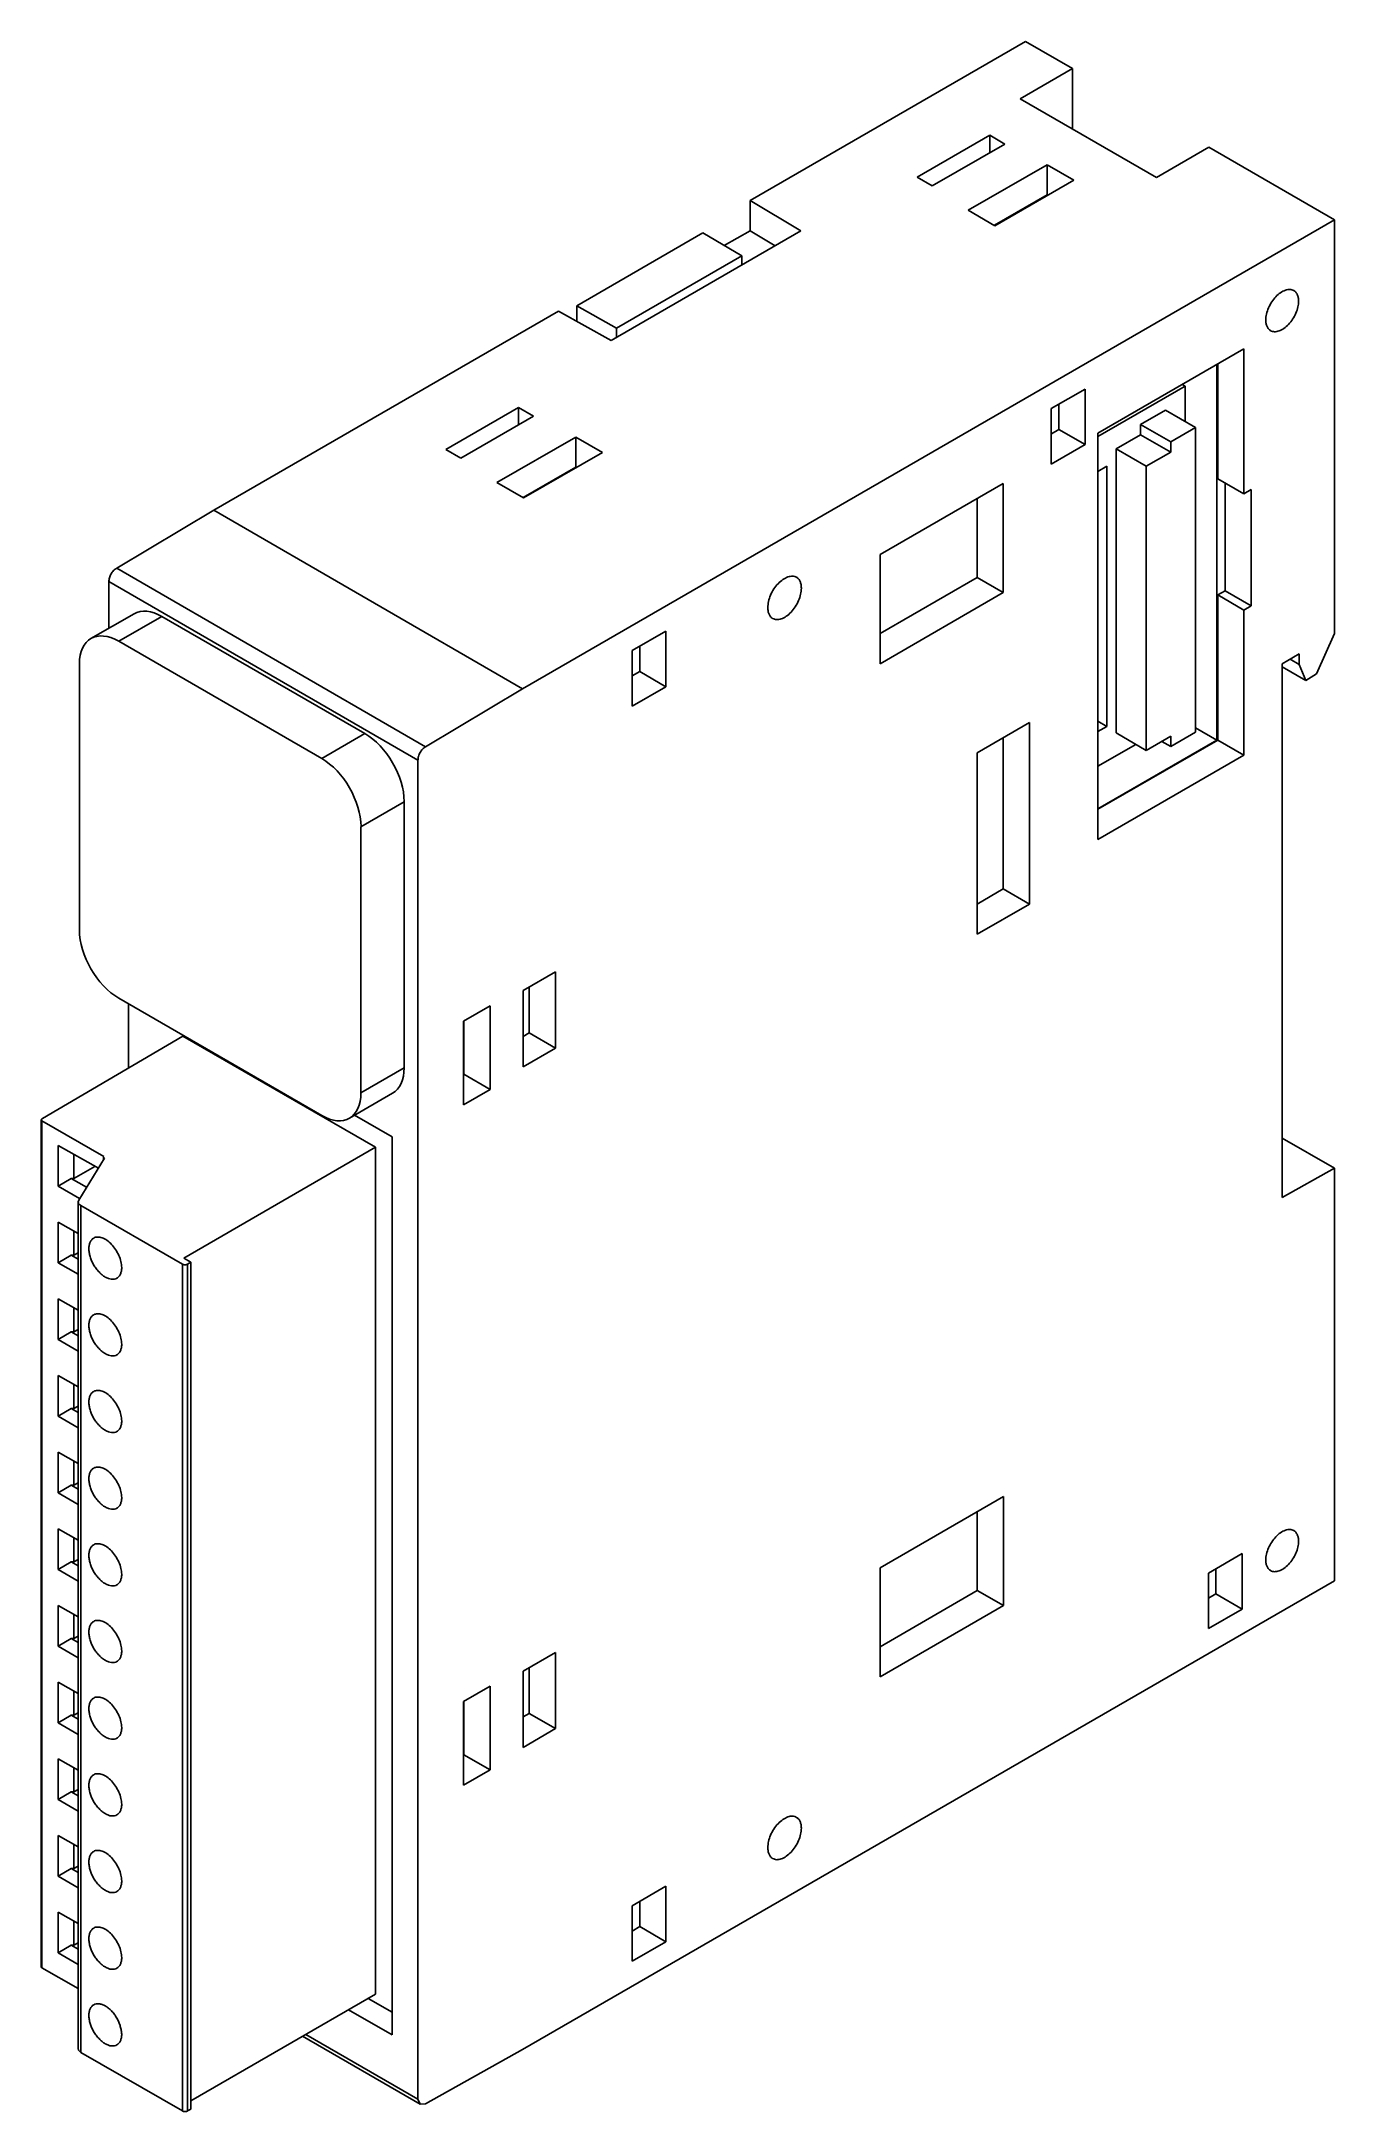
# Model space of a CAD drawing. Header units: millimetres. Extents: x 12 to 82, y 10 to 122.
import ezdxf

# ---------------------------------------------------------------- set-up
doc = ezdxf.new("R2010")
doc.units = ezdxf.units.MM
doc.header["$LTSCALE"] = 8.591504
doc.layers.get('0').update_dxf_attribs({"linetype": 'CONTINUOUS'})

msp = doc.modelspace()

# ---------------------------------------------------------------- linework, layer by layer
at = {"color": 7, "linetype": 'Continuous'}
for p, q in [((50.68, 113.36), (65.55, 121.95)), ((68.09, 120.48), (65.55, 121.95)), ((65.26, 118.85), (68.09, 120.48)), ((68.09, 120.48), (68.09, 117.21)), ((65.26, 118.85), (72.62, 114.6)), ((59.7, 114.62), (63.61, 116.88)), ((64.43, 116.41), (60.51, 114.15)), ((63.61, 115.93), (63.61, 116.88)), ((63.61, 116.88), (64.43, 116.41)), ((62.45, 112.83), (66.71, 115.29)), ((66.71, 113.66), (66.71, 115.29)), ((66.71, 115.29), (68.15, 114.46)), ((72.62, 114.6), (75.45, 116.24)), ((82.23, 112.32), (75.45, 116.24)), ((60.51, 114.15), (59.7, 114.62)), ((68.15, 114.46), (63.89, 112)), ((50.68, 111.73), (50.68, 113.36)), ((50.68, 113.36), (53.42, 111.72)), ((63.87, 112.02), (66.71, 113.66)), ((66.71, 113.66), (66.74, 113.64)), ((38.39, 87), (82.23, 112.32)), ((63.89, 112), (62.45, 112.83)), ((82.23, 112.32), (82.23, 89.98)), ((41.32, 107.68), (48.12, 111.61)), ((53.42, 111.72), (43.17, 105.8)), ((50.23, 110.37), (48.12, 111.61)), ((49.28, 110.93), (50.68, 111.73)), ((52.03, 110.92), (50.68, 111.73)), ((50.23, 110.37), (43.46, 106.46)), ((50.23, 110.37), (50.23, 109.88)), ((21.71, 96.64), (40.32, 107.39)), ((43.17, 105.8), (40.32, 107.39)), ((41.32, 107.68), (41.32, 106.83)), ((41.32, 107.68), (43.46, 106.46)), ((43.46, 106.46), (43.46, 105.97)), ((69.45, 100.8), (77.34, 105.35)), ((77.34, 105.35), (77.34, 97.53)), ((75.87, 104.51), (75.87, 84.23)), ((75.93, 104.54), (75.93, 98.34)), ((66.93, 102.13), (68.76, 103.18)), ((68.76, 103.18), (68.76, 100.18)), ((69.45, 100.61), (74.17, 103.33)), ((74.17, 103.33), (74.01, 103.43)), ((74.17, 103.33), (74.17, 101.46)), ((34.24, 99.92), (38.16, 102.18)), ((38.16, 101.24), (38.16, 102.18)), ((38.16, 102.18), (38.97, 101.71)), ((66.93, 99.12), (66.93, 102.13)), ((67.34, 102.36), (67.34, 100.99)), ((71.76, 101.27), (73.1, 102.04)), ((74.73, 101.1), (73.1, 102.04)), ((38.97, 101.71), (35.06, 99.45)), ((67.34, 100.99), (66.95, 100.77)), ((67.34, 100.99), (68.76, 100.18)), ((69.45, 78.86), (69.45, 100.8)), ((70.44, 99.95), (71.76, 100.71)), ((71.76, 100.71), (71.76, 101.27)), ((73.39, 100.33), (71.76, 101.27)), ((73.39, 99.77), (71.76, 100.71)), ((73.39, 100.33), (74.73, 101.1)), ((74.17, 101.46), (74.15, 101.44)), ((74.73, 101.1), (74.73, 84.65)), ((35.06, 99.45), (34.24, 99.92)), ((36.99, 98.13), (41.26, 100.59)), ((42.7, 99.76), (38.43, 97.3)), ((41.26, 98.96), (41.26, 100.59)), ((41.26, 100.59), (42.7, 99.76)), ((68.76, 100.18), (66.93, 99.12)), ((70.44, 84.61), (70.44, 99.95)), ((72.06, 99.01), (70.44, 99.95)), ((72.06, 99.01), (73.39, 99.77)), ((73.39, 99.77), (73.39, 100.33)), ((38.42, 97.32), (41.26, 98.96)), ((41.26, 98.96), (41.28, 98.95)), ((69.93, 99.01), (69.45, 98.73)), ((69.93, 84.96), (69.93, 99.01)), ((72.06, 83.67), (72.06, 99.01)), ((38.43, 97.3), (36.99, 98.13)), ((57.69, 94.24), (64.34, 98.08)), ((62.93, 97.27), (62.93, 93.01)), ((64.34, 98.08), (64.34, 92.19)), ((75.93, 98.34), (77.34, 97.53)), ((76.32, 98.12), (76.32, 92.29)), ((77.34, 97.53), (77.73, 97.76)), ((77.73, 97.76), (77.73, 91.47)), ((16.47, 93.51), (21.71, 96.64)), ((38.39, 87), (21.71, 96.64)), ((57.69, 88.34), (57.69, 94.24)), ((16.05, 90.27), (16.05, 92.78)), ((16.05, 92.78), (32.74, 83.14)), ((33.15, 83.87), (16.47, 93.51)), ((62.93, 93.01), (57.69, 89.98)), ((62.93, 93.01), (64.34, 92.19)), ((64.34, 92.19), (57.69, 88.34)), ((76.32, 92.29), (75.93, 92.06)), ((75.93, 92.06), (75.93, 84.23)), ((75.93, 92.06), (77.34, 91.24)), ((76.32, 92.29), (77.73, 91.47)), ((17.41, 91.05), (15.08, 89.71)), ((16.58, 89.56), (18.91, 90.9)), ((18.91, 90.9), (29.87, 84.58)), ((77.73, 91.47), (77.34, 91.24)), ((77.34, 91.24), (77.34, 83.42)), ((27.54, 83.23), (16.58, 89.56)), ((44.31, 89.06), (46.13, 90.11)), ((46.13, 90.11), (46.13, 87.11)), ((81.25, 87.8), (82.23, 89.98)), ((14.46, 88.33), (14.46, 73.96)), ((44.31, 86.06), (44.31, 89.06)), ((44.71, 89.3), (44.71, 87.93)), ((80.33, 88.88), (79.41, 88.35)), ((79.41, 88.35), (79.41, 59.53)), ((80.33, 88.31), (79.83, 88.6)), ((80.33, 88.31), (80.33, 88.88)), ((80.33, 88.31), (80.68, 87.45)), ((44.71, 87.93), (44.31, 87.69)), ((44.71, 87.93), (46.13, 87.11)), ((80.68, 87.45), (79.41, 88.19)), ((81.25, 87.8), (80.68, 87.45)), ((38.39, 87), (33.15, 83.87)), ((46.13, 87.11), (44.31, 86.06)), ((62.93, 83.53), (65.76, 85.17)), ((65.76, 85.17), (65.76, 75.37)), ((69.93, 84.96), (69.45, 85.24)), ((69.45, 84.69), (69.93, 84.96)), ((29.87, 84.58), (27.54, 83.23)), ((64.34, 84.35), (64.34, 76.19)), ((75.87, 84.23), (69.45, 80.52)), ((75.93, 84.23), (69.45, 80.49)), ((71.5, 83.99), (69.45, 82.81)), ((72.06, 83.67), (70.44, 84.61)), ((73.39, 84.43), (72.06, 83.67)), ((73.39, 83.88), (72.9, 84.15)), ((74.73, 84.65), (73.39, 83.88)), ((73.39, 83.88), (73.39, 84.43)), ((74.73, 84.89), (75.87, 84.23)), ((75.93, 84.23), (77.34, 83.42)), ((32.74, 10.85), (32.74, 83.14)), ((62.93, 73.74), (62.93, 83.53)), ((77.34, 83.42), (69.45, 78.86)), ((29.66, 79.55), (31.99, 80.9)), ((31.99, 80.9), (31.99, 66.53)), ((29.66, 65.18), (29.66, 79.55)), ((64.34, 76.19), (62.93, 75.37)), ((64.34, 76.19), (65.76, 75.37)), ((65.76, 75.37), (62.93, 73.74)), ((38.41, 70.7), (40.16, 71.71)), ((40.16, 71.71), (40.16, 67.6)), ((38.41, 66.59), (38.41, 70.7)), ((38.75, 70.89), (38.75, 68.42)), ((16.58, 70.29), (27.54, 63.96)), ((17.11, 69.98), (17.11, 66.52)), ((35.2, 69.05), (36.64, 69.88)), ((36.64, 69.88), (36.64, 65.36)), ((20.05, 68.24), (12.46, 63.8)), ((20.05, 68.24), (30.45, 62.24)), ((35.2, 64.53), (35.2, 69.05)), ((35.22, 69.05), (35.22, 66.18)), ((38.75, 68.42), (38.41, 68.22)), ((38.75, 68.42), (40.16, 67.6)), ((40.16, 67.6), (38.41, 66.59)), ((31.99, 66.53), (29.66, 65.18)), ((35.22, 66.18), (35.2, 66.16)), ((35.22, 66.18), (36.64, 65.36)), ((29.04, 63.81), (31.37, 65.16)), ((36.64, 65.36), (35.2, 64.53)), ((12.4, 63.72), (12.4, 17.99)), ((12.4, 63.72), (12.43, 63.66)), ((29.32, 63.97), (31.34, 62.8)), ((12.43, 17.93), (12.43, 63.66)), ((12.43, 63.66), (15.78, 61.75)), ((31.34, 62.8), (31.34, 14.31)), ((82.23, 61.11), (79.41, 62.74)), ((13.31, 60.14), (13.31, 62.34)), ((15.48, 61.11), (13.31, 62.34)), ((14.16, 60.55), (14.16, 61.85)), ((15.82, 61.65), (14.42, 59.39)), ((15.78, 61.75), (15.76, 61.73)), ((15.76, 61.73), (15.76, 61.71)), ((15.76, 61.71), (15.76, 61.56)), ((15.78, 61.6), (15.78, 61.67)), ((15.82, 61.65), (15.78, 61.67)), ((30.45, 62.24), (20.09, 56.26)), ((30.45, 62.24), (30.45, 16.51)), ((13.31, 60.14), (14.02, 60.55)), ((14.02, 60.55), (14.84, 60.08)), ((14.16, 60.55), (14.02, 60.55)), ((15.29, 61.21), (14.16, 60.55)), ((82.23, 61.11), (79.41, 59.53)), ((82.23, 61.11), (82.23, 38.83)), ((14.47, 59.48), (13.31, 60.14)), ((14.42, 59.39), (14.39, 59.3)), ((14.39, 59.3), (14.39, 13.57)), ((13.31, 56), (13.31, 58.2)), ((14.39, 57.59), (13.31, 58.2)), ((14.54, 13.37), (14.54, 59.09)), ((20.02, 55.93), (14.54, 59.09)), ((14.16, 56.41), (14.16, 57.71)), ((13.31, 56), (14.02, 56.41)), ((14.39, 55.38), (13.31, 56)), ((14.02, 56.41), (14.39, 56.19)), ((14.16, 56.41), (14.02, 56.41)), ((14.39, 56.54), (14.16, 56.41)), ((20.02, 55.93), (20.02, 10.21)), ((20.09, 56.26), (20.48, 56.03)), ((20.48, 56.03), (20.3, 55.93)), ((20.3, 10.21), (20.3, 55.93)), ((20.48, 56.03), (20.48, 10.31)), ((13.31, 51.86), (13.31, 54.06)), ((14.39, 53.45), (13.31, 54.06)), ((14.16, 52.27), (14.16, 53.57)), ((13.31, 51.86), (14.02, 52.27)), ((14.39, 51.24), (13.31, 51.86)), ((14.02, 52.27), (14.39, 52.06)), ((14.16, 52.27), (14.02, 52.27)), ((14.39, 52.4), (14.16, 52.27)), ((13.31, 47.72), (13.31, 49.92)), ((14.39, 49.31), (13.31, 49.92)), ((14.16, 48.13), (14.16, 49.43)), ((13.31, 47.72), (14.02, 48.13)), ((14.02, 48.13), (14.39, 47.92)), ((14.16, 48.13), (14.02, 48.13)), ((14.39, 48.26), (14.16, 48.13)), ((14.39, 47.1), (13.31, 47.72)), ((13.31, 43.58), (13.31, 45.78)), ((14.39, 45.17), (13.31, 45.78)), ((14.16, 43.99), (14.16, 45.29)), ((13.31, 43.58), (14.02, 43.99)), ((14.02, 43.99), (14.39, 43.78)), ((14.16, 43.99), (14.02, 43.99)), ((14.39, 44.12), (14.16, 43.99)), ((14.39, 42.96), (13.31, 43.58)), ((57.69, 39.53), (64.36, 43.38)), ((62.94, 42.57), (62.94, 38.31)), ((64.36, 43.38), (64.36, 37.49)), ((14.39, 41.03), (13.31, 41.64)), ((13.31, 39.44), (13.31, 41.64)), ((14.16, 39.85), (14.16, 41.16)), ((75.42, 39.25), (77.24, 40.31)), ((77.24, 40.31), (77.24, 37.3)), ((13.31, 39.44), (14.02, 39.85)), ((14.39, 38.82), (13.31, 39.44)), ((14.02, 39.85), (14.39, 39.64)), ((14.16, 39.85), (14.02, 39.85)), ((14.39, 39.98), (14.16, 39.85)), ((57.69, 33.64), (57.69, 39.53)), ((75.42, 36.25), (75.42, 39.25)), ((75.83, 39.49), (75.83, 38.12)), ((82.23, 38.83), (38.39, 13.52)), ((62.94, 38.31), (57.69, 35.27)), ((62.94, 38.31), (64.36, 37.49)), ((75.83, 38.12), (75.42, 37.89)), ((75.83, 38.12), (77.24, 37.3)), ((14.39, 36.89), (13.31, 37.5)), ((13.31, 35.3), (13.31, 37.5)), ((14.16, 35.71), (14.16, 37.02)), ((64.36, 37.49), (57.69, 33.64)), ((77.24, 37.3), (75.42, 36.25)), ((14.39, 35.84), (14.16, 35.71)), ((13.31, 35.3), (14.02, 35.71)), ((14.39, 34.68), (13.31, 35.3)), ((14.02, 35.71), (14.39, 35.5)), ((14.16, 35.71), (14.02, 35.71)), ((38.41, 33.95), (40.16, 34.97)), ((40.16, 34.97), (40.16, 30.86)), ((38.41, 29.84), (38.41, 33.95)), ((38.75, 34.15), (38.75, 31.67)), ((14.39, 32.75), (13.31, 33.36)), ((13.31, 31.16), (13.31, 33.36)), ((14.16, 31.57), (14.16, 32.88)), ((35.2, 32.31), (36.64, 33.14)), ((36.64, 33.14), (36.64, 28.62)), ((13.31, 31.16), (14.02, 31.57)), ((14.02, 31.57), (14.39, 31.36)), ((14.16, 31.57), (14.02, 31.57)), ((14.39, 31.7), (14.16, 31.57)), ((35.2, 27.79), (35.2, 32.31)), ((35.22, 32.31), (35.22, 29.43)), ((38.75, 31.67), (38.41, 31.48)), ((38.75, 31.67), (40.16, 30.86)), ((14.39, 30.54), (13.31, 31.16)), ((40.16, 30.86), (38.41, 29.84)), ((14.39, 28.61), (13.31, 29.22)), ((13.31, 27.02), (13.31, 29.22)), ((35.22, 29.43), (35.2, 29.42)), ((35.22, 29.43), (36.64, 28.62)), ((14.16, 27.43), (14.16, 28.74)), ((36.64, 28.62), (35.2, 27.79)), ((13.31, 27.02), (14.02, 27.43)), ((14.39, 26.4), (13.31, 27.02)), ((14.02, 27.43), (14.39, 27.22)), ((14.16, 27.43), (14.02, 27.43)), ((14.39, 27.56), (14.16, 27.43)), ((14.39, 24.47), (13.31, 25.08)), ((13.31, 22.88), (13.31, 25.08)), ((14.16, 23.29), (14.16, 24.6)), ((13.31, 22.88), (14.02, 23.29)), ((14.39, 22.26), (13.31, 22.88)), ((14.02, 23.29), (14.39, 23.08)), ((14.16, 23.29), (14.02, 23.29)), ((14.39, 23.42), (14.16, 23.29)), ((44.31, 21.29), (46.13, 22.34)), ((44.31, 18.29), (44.31, 21.29)), ((44.71, 21.53), (44.71, 20.16)), ((46.13, 22.34), (46.13, 19.34)), ((14.39, 20.33), (13.31, 20.94)), ((13.31, 18.74), (13.31, 20.94)), ((14.16, 19.15), (14.16, 20.46)), ((44.71, 20.16), (44.31, 19.92)), ((44.71, 20.16), (46.13, 19.34)), ((13.31, 18.74), (14.02, 19.15)), ((14.02, 19.15), (14.39, 18.94)), ((14.16, 19.15), (14.02, 19.15)), ((14.39, 19.28), (14.16, 19.15)), ((46.13, 19.34), (44.31, 18.29)), ((12.43, 17.93), (12.4, 17.99)), ((14.39, 16.82), (12.43, 17.93)), ((14.39, 18.12), (13.31, 18.74)), ((30.45, 16.51), (20.48, 10.76)), ((31.34, 14.31), (28.99, 15.67)), ((30.05, 16.28), (31.34, 15.54)), ((32.86, 10.57), (26.51, 14.24)), ((32.74, 10.85), (26.69, 14.34)), ((33.15, 10.6), (38.39, 13.52)), ((20.02, 10.21), (14.54, 13.37)), ((20.48, 10.31), (20.3, 10.21)), ((32.74, 10.85), (32.86, 10.57)), ((32.86, 10.57), (33.15, 10.6))]:
    msp.add_line(p, q, dxfattribs=at)
for centre, ratio, start_param, end_param in [((18.91, 88.45), 0.577181, -0.785219, 0), ((16.58, 87.11), 0.577181, -0.785237, 0.785255), ((29.87, 82.13), 0.577533, -2.356017, -0.785558), ((27.54, 80.78), 0.577533, 3.927152, 5.497643), ((16.58, 72.74), 0.577533, 0.785559, 2.356051), ((29.87, 67.76), 0.577181, -3.141593, -2.356354), ((27.54, 66.41), 0.577181, 2.356355, 3.926847)]:
    msp.add_ellipse(centre, major_axis=(-1.5, 2.6), ratio=ratio, start_param=start_param, end_param=end_param, dxfattribs=at)
for points, knots in [([(78.52, 106.91), (78.52, 107.01), (78.55, 107.24), (78.66, 107.57), (78.84, 107.89), (79.05, 108.17), (79.3, 108.38), (79.52, 108.51), (79.7, 108.55), (79.82, 108.56), (79.93, 108.55), (80, 108.52), (80.03, 108.5)], [0, 0, 0, 0, 0.128687, 0.270307, 0.417461, 0.561799, 0.695453, 0.812709, 0.864675, 0.912506, 0.957137, 1, 1, 1, 1]), ([(80.03, 108.5), (80.07, 108.48), (80.15, 108.41), (80.23, 108.28), (80.28, 108.11), (80.29, 107.99), (80.29, 107.93)], [0, 0, 0, 0, 0.217723, 0.450875, 0.710474, 1, 1, 1, 1]), ([(80.29, 107.93), (80.29, 107.82), (80.26, 107.6), (80.15, 107.27), (79.98, 106.95), (79.76, 106.67), (79.51, 106.45), (79.29, 106.33), (79.11, 106.28), (78.99, 106.27), (78.88, 106.29), (78.81, 106.32), (78.78, 106.33)], [0, 0, 0, 0, 0.128685, 0.270304, 0.417444, 0.561782, 0.695449, 0.812713, 0.86468, 0.912509, 0.957139, 1, 1, 1, 1]), ([(78.78, 106.33), (78.74, 106.36), (78.66, 106.42), (78.58, 106.56), (78.53, 106.72), (78.52, 106.84), (78.52, 106.91)], [0, 0, 0, 0, 0.217723, 0.450872, 0.710467, 1, 1, 1, 1]), ([(16.05, 92.78), (16.05, 92.85), (16.07, 92.99), (16.16, 93.2), (16.29, 93.38), (16.41, 93.47), (16.47, 93.51)], [0, 0, 0, 0, 0.236729, 0.49891, 0.761683, 1, 1, 1, 1]), ([(51.63, 91.38), (51.63, 91.49), (51.66, 91.72), (51.77, 92.06), (51.95, 92.39), (52.17, 92.67), (52.43, 92.9), (52.66, 93.02), (52.84, 93.07), (52.96, 93.08), (53.08, 93.06), (53.15, 93.03), (53.18, 93.02)], [0, 0, 0, 0, 0.128687, 0.270307, 0.417461, 0.561799, 0.695453, 0.812709, 0.864675, 0.912506, 0.957137, 1, 1, 1, 1]), ([(53.18, 93.02), (53.22, 92.99), (53.3, 92.93), (53.38, 92.79), (53.43, 92.62), (53.44, 92.49), (53.44, 92.43)], [0, 0, 0, 0, 0.217723, 0.450875, 0.710474, 1, 1, 1, 1]), ([(53.44, 92.43), (53.44, 92.32), (53.41, 92.09), (53.3, 91.75), (53.12, 91.42), (52.9, 91.13), (52.64, 90.91), (52.41, 90.78), (52.23, 90.74), (52.11, 90.73), (52, 90.74), (51.93, 90.77), (51.89, 90.79)], [0, 0, 0, 0, 0.128685, 0.270304, 0.417444, 0.561782, 0.695449, 0.812713, 0.86468, 0.912509, 0.957139, 1, 1, 1, 1]), ([(51.89, 90.79), (51.85, 90.82), (51.77, 90.88), (51.69, 91.02), (51.64, 91.19), (51.63, 91.31), (51.63, 91.38)], [0, 0, 0, 0, 0.217723, 0.450872, 0.710467, 1, 1, 1, 1]), ([(33.15, 83.87), (33.09, 83.84), (32.98, 83.74), (32.85, 83.56), (32.76, 83.36), (32.74, 83.21), (32.74, 83.14)], [0, 0, 0, 0, 0.238317, 0.50109, 0.763271, 1, 1, 1, 1]), ([(12.46, 63.8), (12.45, 63.79), (12.44, 63.78), (12.42, 63.76), (12.41, 63.74), (12.4, 63.72), (12.4, 63.72)], [0, 0, 0, 0, 0.290126, 0.549308, 0.78242, 1, 1, 1, 1]), ([(15.76, 61.71), (15.76, 61.7), (15.76, 61.69), (15.78, 61.68), (15.78, 61.67)], [0, 0, 0, 0, 0.449244, 1, 1, 1, 1]), ([(14.39, 59.3), (14.39, 59.28), (14.4, 59.24), (14.43, 59.18), (14.48, 59.13), (14.52, 59.11), (14.54, 59.09)], [0, 0, 0, 0, 0.217753, 0.450869, 0.710334, 1, 1, 1, 1]), ([(14.97, 56.77), (14.97, 56.83), (14.98, 56.95), (15.03, 57.11), (15.11, 57.25), (15.19, 57.31), (15.23, 57.34)], [0, 0, 0, 0, 0.289702, 0.54909, 0.782219, 1, 1, 1, 1]), ([(15.23, 57.34), (15.26, 57.36), (15.33, 57.38), (15.44, 57.4), (15.56, 57.39), (15.73, 57.34), (15.96, 57.22), (16.2, 57), (16.42, 56.72), (16.59, 56.41), (16.71, 56.08), (16.74, 55.85), (16.74, 55.75)], [0, 0, 0, 0, 0.042859, 0.087485, 0.13532, 0.187282, 0.304542, 0.438207, 0.582549, 0.729713, 0.871306, 1, 1, 1, 1]), ([(15.85, 55.23), (15.79, 55.27), (15.67, 55.35), (15.51, 55.51), (15.36, 55.69), (15.22, 55.89), (15.11, 56.11), (15.03, 56.33), (14.98, 56.55), (14.97, 56.7), (14.97, 56.77)], [0, 0, 0, 0, 0.114123, 0.237347, 0.366972, 0.499999, 0.633026, 0.762652, 0.885876, 1, 1, 1, 1]), ([(20.02, 55.93), (20.04, 55.92), (20.08, 55.9), (20.16, 55.89), (20.23, 55.9), (20.28, 55.92), (20.3, 55.93)], [0, 0, 0, 0, 0.237269, 0.500027, 0.762769, 1, 1, 1, 1]), ([(16.48, 55.17), (16.44, 55.15), (16.34, 55.11), (16.18, 55.11), (16.02, 55.15), (15.91, 55.2), (15.85, 55.23)], [0, 0, 0, 0, 0.217784, 0.450912, 0.710298, 1, 1, 1, 1]), ([(16.74, 55.75), (16.74, 55.68), (16.73, 55.56), (16.68, 55.4), (16.6, 55.26), (16.52, 55.2), (16.48, 55.17)], [0, 0, 0, 0, 0.289703, 0.54909, 0.782217, 1, 1, 1, 1]), ([(14.97, 52.63), (14.97, 52.69), (14.98, 52.81), (15.03, 52.98), (15.11, 53.11), (15.19, 53.17), (15.23, 53.2)], [0, 0, 0, 0, 0.289702, 0.54909, 0.782219, 1, 1, 1, 1]), ([(15.85, 51.1), (15.79, 51.13), (15.67, 51.21), (15.51, 51.37), (15.36, 51.55), (15.22, 51.75), (15.11, 51.97), (15.03, 52.19), (14.98, 52.41), (14.97, 52.56), (14.97, 52.63)], [0, 0, 0, 0, 0.114123, 0.237347, 0.366972, 0.499999, 0.633026, 0.762652, 0.885876, 1, 1, 1, 1]), ([(15.23, 53.2), (15.26, 53.22), (15.33, 53.24), (15.44, 53.26), (15.56, 53.25), (15.73, 53.21), (15.96, 53.08), (16.2, 52.86), (16.42, 52.58), (16.59, 52.27), (16.71, 51.94), (16.74, 51.71), (16.74, 51.61)], [0, 0, 0, 0, 0.042859, 0.087485, 0.13532, 0.187282, 0.304542, 0.438207, 0.582549, 0.729713, 0.871306, 1, 1, 1, 1]), ([(16.74, 51.61), (16.74, 51.54), (16.73, 51.42), (16.68, 51.26), (16.6, 51.12), (16.52, 51.06), (16.48, 51.03)], [0, 0, 0, 0, 0.289703, 0.54909, 0.782217, 1, 1, 1, 1]), ([(16.48, 51.03), (16.44, 51.01), (16.34, 50.97), (16.18, 50.97), (16.02, 51.01), (15.91, 51.06), (15.85, 51.1)], [0, 0, 0, 0, 0.217784, 0.450912, 0.710298, 1, 1, 1, 1]), ([(14.97, 48.49), (14.97, 48.55), (14.98, 48.67), (15.03, 48.84), (15.11, 48.97), (15.19, 49.03), (15.23, 49.06)], [0, 0, 0, 0, 0.289702, 0.54909, 0.782219, 1, 1, 1, 1]), ([(15.85, 46.96), (15.79, 46.99), (15.67, 47.07), (15.51, 47.23), (15.36, 47.41), (15.22, 47.61), (15.11, 47.83), (15.03, 48.05), (14.98, 48.27), (14.97, 48.42), (14.97, 48.49)], [0, 0, 0, 0, 0.114123, 0.237347, 0.366972, 0.499999, 0.633026, 0.762652, 0.885876, 1, 1, 1, 1]), ([(15.23, 49.06), (15.26, 49.08), (15.33, 49.1), (15.44, 49.12), (15.56, 49.11), (15.73, 49.07), (15.96, 48.94), (16.2, 48.72), (16.42, 48.44), (16.59, 48.13), (16.71, 47.8), (16.74, 47.57), (16.74, 47.47)], [0, 0, 0, 0, 0.042859, 0.087485, 0.13532, 0.187282, 0.304542, 0.438207, 0.582549, 0.729713, 0.871306, 1, 1, 1, 1]), ([(16.48, 46.89), (16.44, 46.87), (16.34, 46.84), (16.18, 46.83), (16.02, 46.87), (15.91, 46.92), (15.85, 46.96)], [0, 0, 0, 0, 0.217784, 0.450912, 0.710298, 1, 1, 1, 1]), ([(16.74, 47.47), (16.74, 47.4), (16.73, 47.28), (16.68, 47.12), (16.6, 46.98), (16.52, 46.92), (16.48, 46.89)], [0, 0, 0, 0, 0.289703, 0.54909, 0.782217, 1, 1, 1, 1]), ([(14.97, 44.35), (14.97, 44.41), (14.98, 44.53), (15.03, 44.7), (15.11, 44.83), (15.19, 44.9), (15.23, 44.92)], [0, 0, 0, 0, 0.289702, 0.54909, 0.782219, 1, 1, 1, 1]), ([(15.23, 44.92), (15.26, 44.94), (15.33, 44.96), (15.44, 44.98), (15.56, 44.97), (15.73, 44.93), (15.96, 44.8), (16.2, 44.58), (16.42, 44.31), (16.59, 43.99), (16.71, 43.66), (16.74, 43.43), (16.74, 43.33)], [0, 0, 0, 0, 0.042859, 0.087485, 0.13532, 0.187282, 0.304542, 0.438207, 0.582549, 0.729713, 0.871306, 1, 1, 1, 1]), ([(15.85, 42.82), (15.79, 42.85), (15.67, 42.93), (15.51, 43.09), (15.36, 43.27), (15.22, 43.47), (15.11, 43.69), (15.03, 43.91), (14.98, 44.13), (14.97, 44.28), (14.97, 44.35)], [0, 0, 0, 0, 0.114123, 0.237347, 0.366972, 0.499999, 0.633026, 0.762652, 0.885876, 1, 1, 1, 1]), ([(16.48, 42.75), (16.44, 42.73), (16.34, 42.7), (16.18, 42.69), (16.02, 42.73), (15.91, 42.78), (15.85, 42.82)], [0, 0, 0, 0, 0.217784, 0.450912, 0.710298, 1, 1, 1, 1]), ([(16.74, 43.33), (16.74, 43.26), (16.73, 43.14), (16.68, 42.98), (16.6, 42.84), (16.52, 42.78), (16.48, 42.75)], [0, 0, 0, 0, 0.289703, 0.54909, 0.782217, 1, 1, 1, 1]), ([(78.52, 39.95), (78.52, 40.06), (78.55, 40.29), (78.66, 40.61), (78.84, 40.93), (79.05, 41.21), (79.3, 41.43), (79.52, 41.55), (79.7, 41.6), (79.82, 41.61), (79.93, 41.59), (80, 41.56), (80.03, 41.55)], [0, 0, 0, 0, 0.128687, 0.270307, 0.417461, 0.561799, 0.695453, 0.812709, 0.864675, 0.912506, 0.957137, 1, 1, 1, 1]), ([(80.03, 41.55), (80.07, 41.52), (80.15, 41.46), (80.23, 41.32), (80.28, 41.16), (80.29, 41.04), (80.29, 40.97)], [0, 0, 0, 0, 0.217723, 0.450875, 0.710474, 1, 1, 1, 1]), ([(14.97, 40.21), (14.97, 40.27), (14.98, 40.39), (15.03, 40.56), (15.11, 40.69), (15.19, 40.76), (15.23, 40.78)], [0, 0, 0, 0, 0.289702, 0.54909, 0.782219, 1, 1, 1, 1]), ([(15.23, 40.78), (15.26, 40.8), (15.33, 40.83), (15.44, 40.84), (15.56, 40.83), (15.73, 40.79), (15.96, 40.66), (16.2, 40.45), (16.42, 40.17), (16.59, 39.85), (16.71, 39.52), (16.74, 39.29), (16.74, 39.19)], [0, 0, 0, 0, 0.042859, 0.087485, 0.13532, 0.187282, 0.304542, 0.438207, 0.582549, 0.729713, 0.871306, 1, 1, 1, 1]), ([(80.29, 40.97), (80.29, 40.87), (80.26, 40.64), (80.15, 40.31), (79.98, 40), (79.76, 39.72), (79.51, 39.5), (79.29, 39.37), (79.11, 39.33), (78.99, 39.32), (78.88, 39.34), (78.81, 39.36), (78.78, 39.38)], [0, 0, 0, 0, 0.128687, 0.270307, 0.417461, 0.561799, 0.695453, 0.812709, 0.864675, 0.912506, 0.957137, 1, 1, 1, 1]), ([(15.85, 38.68), (15.79, 38.71), (15.67, 38.79), (15.51, 38.95), (15.36, 39.13), (15.22, 39.33), (15.11, 39.55), (15.03, 39.77), (14.98, 39.99), (14.97, 40.14), (14.97, 40.21)], [0, 0, 0, 0, 0.114123, 0.237347, 0.366972, 0.499999, 0.633026, 0.762652, 0.885876, 1, 1, 1, 1]), ([(16.74, 39.19), (16.74, 39.12), (16.73, 39), (16.68, 38.84), (16.6, 38.7), (16.52, 38.64), (16.48, 38.61)], [0, 0, 0, 0, 0.289703, 0.54909, 0.782217, 1, 1, 1, 1]), ([(78.78, 39.38), (78.74, 39.41), (78.66, 39.47), (78.58, 39.6), (78.53, 39.77), (78.52, 39.89), (78.52, 39.95)], [0, 0, 0, 0, 0.217723, 0.450875, 0.710474, 1, 1, 1, 1]), ([(16.48, 38.61), (16.44, 38.59), (16.34, 38.56), (16.18, 38.55), (16.02, 38.59), (15.91, 38.64), (15.85, 38.68)], [0, 0, 0, 0, 0.217784, 0.450912, 0.710298, 1, 1, 1, 1]), ([(14.97, 36.07), (14.97, 36.13), (14.98, 36.25), (15.03, 36.42), (15.11, 36.55), (15.19, 36.62), (15.23, 36.64)], [0, 0, 0, 0, 0.289702, 0.54909, 0.782219, 1, 1, 1, 1]), ([(15.85, 34.54), (15.79, 34.57), (15.67, 34.66), (15.51, 34.81), (15.36, 34.99), (15.22, 35.19), (15.11, 35.41), (15.03, 35.63), (14.98, 35.85), (14.97, 36), (14.97, 36.07)], [0, 0, 0, 0, 0.114123, 0.237347, 0.366972, 0.499999, 0.633026, 0.762652, 0.885876, 1, 1, 1, 1]), ([(15.23, 36.64), (15.26, 36.66), (15.33, 36.69), (15.44, 36.7), (15.56, 36.69), (15.73, 36.65), (15.96, 36.52), (16.2, 36.31), (16.42, 36.03), (16.59, 35.71), (16.71, 35.38), (16.74, 35.15), (16.74, 35.05)], [0, 0, 0, 0, 0.042859, 0.087485, 0.13532, 0.187282, 0.304542, 0.438207, 0.582549, 0.729713, 0.871306, 1, 1, 1, 1]), ([(16.74, 35.05), (16.74, 34.98), (16.73, 34.86), (16.68, 34.7), (16.6, 34.56), (16.52, 34.5), (16.48, 34.47)], [0, 0, 0, 0, 0.289703, 0.54909, 0.782217, 1, 1, 1, 1]), ([(16.48, 34.47), (16.44, 34.45), (16.34, 34.42), (16.18, 34.41), (16.02, 34.45), (15.91, 34.5), (15.85, 34.54)], [0, 0, 0, 0, 0.217784, 0.450912, 0.710298, 1, 1, 1, 1]), ([(14.97, 31.93), (14.97, 31.99), (14.98, 32.11), (15.03, 32.28), (15.11, 32.41), (15.19, 32.48), (15.23, 32.5)], [0, 0, 0, 0, 0.289702, 0.54909, 0.782219, 1, 1, 1, 1]), ([(15.23, 32.5), (15.26, 32.52), (15.33, 32.55), (15.44, 32.56), (15.56, 32.55), (15.73, 32.51), (15.96, 32.38), (16.2, 32.17), (16.42, 31.89), (16.59, 31.57), (16.71, 31.24), (16.74, 31.01), (16.74, 30.91)], [0, 0, 0, 0, 0.042859, 0.087485, 0.13532, 0.187282, 0.304542, 0.438207, 0.582549, 0.729713, 0.871306, 1, 1, 1, 1]), ([(15.85, 30.4), (15.79, 30.43), (15.67, 30.52), (15.51, 30.67), (15.36, 30.85), (15.22, 31.05), (15.11, 31.27), (15.03, 31.49), (14.98, 31.71), (14.97, 31.86), (14.97, 31.93)], [0, 0, 0, 0, 0.114123, 0.237347, 0.366972, 0.499999, 0.633026, 0.762652, 0.885876, 1, 1, 1, 1]), ([(16.48, 30.33), (16.44, 30.31), (16.34, 30.28), (16.18, 30.27), (16.02, 30.31), (15.91, 30.37), (15.85, 30.4)], [0, 0, 0, 0, 0.217784, 0.450912, 0.710298, 1, 1, 1, 1]), ([(16.74, 30.91), (16.74, 30.84), (16.73, 30.72), (16.68, 30.56), (16.6, 30.42), (16.52, 30.36), (16.48, 30.33)], [0, 0, 0, 0, 0.289703, 0.54909, 0.782217, 1, 1, 1, 1]), ([(14.97, 27.79), (14.97, 27.85), (14.98, 27.97), (15.03, 28.14), (15.11, 28.27), (15.19, 28.34), (15.23, 28.36)], [0, 0, 0, 0, 0.289702, 0.54909, 0.782219, 1, 1, 1, 1]), ([(15.23, 28.36), (15.26, 28.38), (15.33, 28.41), (15.44, 28.42), (15.56, 28.41), (15.73, 28.37), (15.96, 28.24), (16.2, 28.03), (16.42, 27.75), (16.59, 27.43), (16.71, 27.1), (16.74, 26.87), (16.74, 26.77)], [0, 0, 0, 0, 0.042859, 0.087485, 0.13532, 0.187282, 0.304542, 0.438207, 0.582549, 0.729713, 0.871306, 1, 1, 1, 1]), ([(15.85, 26.26), (15.79, 26.29), (15.67, 26.38), (15.51, 26.53), (15.36, 26.71), (15.22, 26.91), (15.11, 27.13), (15.03, 27.35), (14.98, 27.57), (14.97, 27.72), (14.97, 27.79)], [0, 0, 0, 0, 0.114123, 0.237347, 0.366972, 0.499999, 0.633026, 0.762652, 0.885876, 1, 1, 1, 1]), ([(16.48, 26.2), (16.44, 26.17), (16.34, 26.14), (16.18, 26.13), (16.02, 26.17), (15.91, 26.23), (15.85, 26.26)], [0, 0, 0, 0, 0.217784, 0.450912, 0.710298, 1, 1, 1, 1]), ([(16.74, 26.77), (16.74, 26.7), (16.73, 26.58), (16.68, 26.42), (16.6, 26.28), (16.52, 26.22), (16.48, 26.2)], [0, 0, 0, 0, 0.289703, 0.54909, 0.782217, 1, 1, 1, 1]), ([(51.63, 24.43), (51.63, 24.54), (51.66, 24.77), (51.77, 25.11), (51.95, 25.43), (52.17, 25.72), (52.43, 25.94), (52.66, 26.07), (52.84, 26.12), (52.96, 26.13), (53.08, 26.11), (53.15, 26.08), (53.18, 26.06)], [0, 0, 0, 0, 0.128685, 0.270304, 0.417444, 0.561782, 0.695449, 0.812713, 0.86468, 0.912509, 0.957139, 1, 1, 1, 1]), ([(53.18, 26.06), (53.22, 26.04), (53.3, 25.97), (53.38, 25.83), (53.43, 25.66), (53.44, 25.54), (53.44, 25.48)], [0, 0, 0, 0, 0.217723, 0.450872, 0.710467, 1, 1, 1, 1]), ([(53.44, 25.48), (53.44, 25.37), (53.41, 25.13), (53.3, 24.8), (53.12, 24.47), (52.9, 24.18), (52.64, 23.96), (52.41, 23.83), (52.23, 23.78), (52.11, 23.77), (52, 23.79), (51.93, 23.82), (51.89, 23.84)], [0, 0, 0, 0, 0.128687, 0.270307, 0.417461, 0.561799, 0.695453, 0.812709, 0.864675, 0.912506, 0.957137, 1, 1, 1, 1]), ([(14.97, 23.65), (14.97, 23.71), (14.98, 23.83), (15.03, 24), (15.11, 24.13), (15.19, 24.2), (15.23, 24.22)], [0, 0, 0, 0, 0.289702, 0.54909, 0.782219, 1, 1, 1, 1]), ([(15.85, 22.12), (15.79, 22.15), (15.67, 22.24), (15.51, 22.39), (15.36, 22.57), (15.22, 22.77), (15.11, 22.99), (15.03, 23.21), (14.98, 23.43), (14.97, 23.58), (14.97, 23.65)], [0, 0, 0, 0, 0.114123, 0.237347, 0.366972, 0.499999, 0.633026, 0.762652, 0.885876, 1, 1, 1, 1]), ([(15.23, 24.22), (15.26, 24.24), (15.33, 24.27), (15.44, 24.28), (15.56, 24.27), (15.73, 24.23), (15.96, 24.11), (16.2, 23.89), (16.42, 23.61), (16.59, 23.29), (16.71, 22.96), (16.74, 22.73), (16.74, 22.63)], [0, 0, 0, 0, 0.042859, 0.087485, 0.13532, 0.187282, 0.304542, 0.438207, 0.582549, 0.729713, 0.871306, 1, 1, 1, 1]), ([(51.89, 23.84), (51.85, 23.86), (51.77, 23.93), (51.69, 24.07), (51.64, 24.24), (51.63, 24.36), (51.63, 24.43)], [0, 0, 0, 0, 0.217723, 0.450875, 0.710474, 1, 1, 1, 1]), ([(16.74, 22.63), (16.74, 22.56), (16.73, 22.44), (16.68, 22.28), (16.6, 22.14), (16.52, 22.08), (16.48, 22.06)], [0, 0, 0, 0, 0.289703, 0.54909, 0.782217, 1, 1, 1, 1]), ([(16.48, 22.06), (16.44, 22.03), (16.34, 22), (16.18, 21.99), (16.02, 22.03), (15.91, 22.09), (15.85, 22.12)], [0, 0, 0, 0, 0.217784, 0.450912, 0.710298, 1, 1, 1, 1]), ([(15.23, 20.08), (15.26, 20.1), (15.33, 20.13), (15.44, 20.14), (15.56, 20.13), (15.73, 20.09), (15.96, 19.97), (16.2, 19.75), (16.42, 19.47), (16.59, 19.15), (16.71, 18.82), (16.74, 18.59), (16.74, 18.49)], [0, 0, 0, 0, 0.042859, 0.087485, 0.13532, 0.187282, 0.304542, 0.438207, 0.582549, 0.729713, 0.871306, 1, 1, 1, 1]), ([(14.97, 19.51), (14.97, 19.57), (14.98, 19.69), (15.03, 19.86), (15.11, 19.99), (15.19, 20.06), (15.23, 20.08)], [0, 0, 0, 0, 0.289702, 0.54909, 0.782219, 1, 1, 1, 1]), ([(15.85, 17.98), (15.79, 18.01), (15.67, 18.1), (15.51, 18.25), (15.36, 18.43), (15.22, 18.64), (15.11, 18.85), (15.03, 19.07), (14.98, 19.29), (14.97, 19.44), (14.97, 19.51)], [0, 0, 0, 0, 0.114123, 0.237347, 0.366972, 0.499999, 0.633026, 0.762652, 0.885876, 1, 1, 1, 1]), ([(16.48, 17.92), (16.44, 17.89), (16.34, 17.86), (16.18, 17.85), (16.02, 17.89), (15.91, 17.95), (15.85, 17.98)], [0, 0, 0, 0, 0.217784, 0.450912, 0.710298, 1, 1, 1, 1]), ([(16.74, 18.49), (16.74, 18.42), (16.73, 18.3), (16.68, 18.14), (16.6, 18), (16.52, 17.94), (16.48, 17.92)], [0, 0, 0, 0, 0.289703, 0.54909, 0.782217, 1, 1, 1, 1]), ([(14.97, 15.37), (14.97, 15.43), (14.98, 15.55), (15.03, 15.72), (15.11, 15.85), (15.19, 15.92), (15.23, 15.94)], [0, 0, 0, 0, 0.289703, 0.54909, 0.782217, 1, 1, 1, 1]), ([(15.23, 15.94), (15.27, 15.96), (15.36, 16), (15.52, 16), (15.69, 15.96), (15.8, 15.91), (15.85, 15.88)], [0, 0, 0, 0, 0.217784, 0.450912, 0.710298, 1, 1, 1, 1]), ([(15.85, 15.88), (15.91, 15.84), (16.03, 15.76), (16.2, 15.61), (16.35, 15.42), (16.48, 15.22), (16.59, 15.01), (16.67, 14.78), (16.72, 14.56), (16.74, 14.42), (16.74, 14.35)], [0, 0, 0, 0, 0.114123, 0.237347, 0.366972, 0.499999, 0.633026, 0.762652, 0.885876, 1, 1, 1, 1]), ([(15.85, 13.84), (15.79, 13.87), (15.67, 13.96), (15.51, 14.11), (15.36, 14.29), (15.22, 14.5), (15.11, 14.71), (15.03, 14.93), (14.98, 15.15), (14.97, 15.3), (14.97, 15.37)], [0, 0, 0, 0, 0.114123, 0.237347, 0.366972, 0.499999, 0.633026, 0.762652, 0.885876, 1, 1, 1, 1]), ([(14.54, 13.37), (14.52, 13.38), (14.48, 13.41), (14.43, 13.46), (14.4, 13.52), (14.39, 13.55), (14.39, 13.57)], [0, 0, 0, 0, 0.289666, 0.549131, 0.782247, 1, 1, 1, 1]), ([(16.48, 13.78), (16.44, 13.75), (16.34, 13.72), (16.18, 13.71), (16.02, 13.75), (15.91, 13.81), (15.85, 13.84)], [0, 0, 0, 0, 0.217784, 0.450912, 0.710298, 1, 1, 1, 1]), ([(16.74, 14.35), (16.74, 14.29), (16.73, 14.16), (16.68, 14), (16.6, 13.86), (16.52, 13.8), (16.48, 13.78)], [0, 0, 0, 0, 0.289703, 0.54909, 0.782217, 1, 1, 1, 1]), ([(20.3, 10.21), (20.28, 10.19), (20.23, 10.18), (20.16, 10.17), (20.08, 10.18), (20.04, 10.19), (20.02, 10.21)], [0, 0, 0, 0, 0.237231, 0.499973, 0.762731, 1, 1, 1, 1])]:
    msp.add_open_spline(points, degree=3, knots=knots, dxfattribs=at)

doc.saveas('drawing.dxf')
